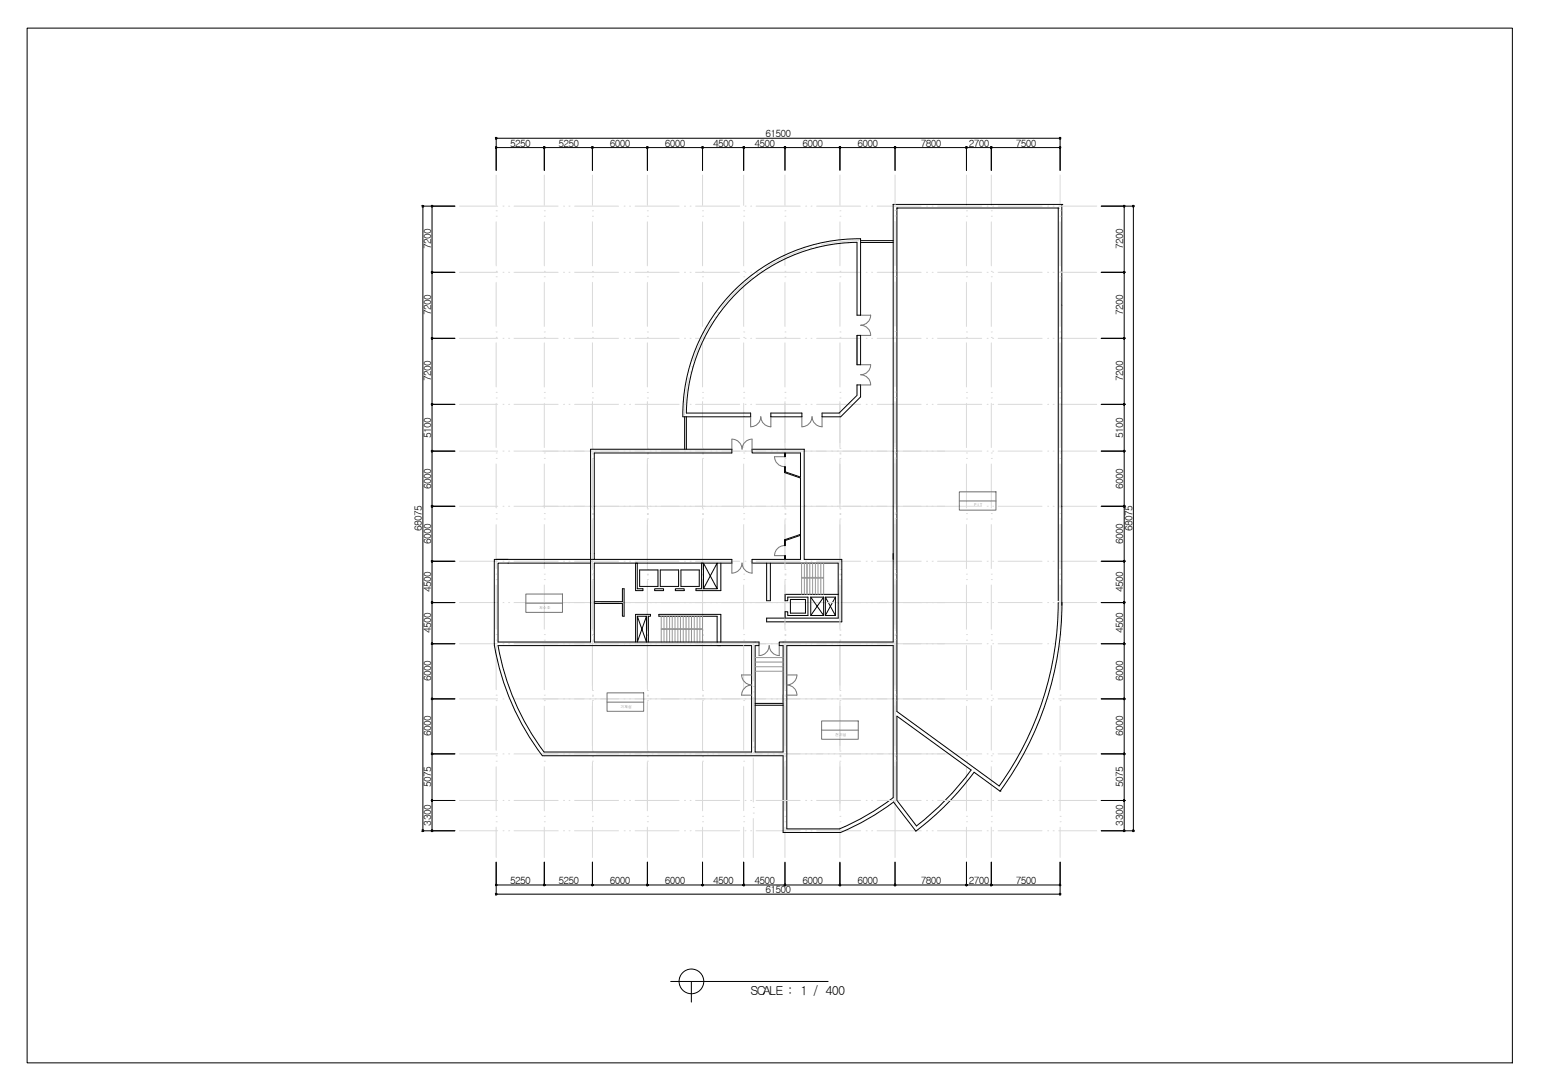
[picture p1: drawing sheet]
<svg xmlns="http://www.w3.org/2000/svg" width="420mm" height="297mm" viewBox="0 0 420 297" stroke-linecap="round" stroke-linejoin="round" font-family="sans-serif">
<defs><g id="words">
<text font-size="3.4" x="204.6" y="271.2">SCALE : 1 / 400</text>
<g font-size="2.7">
<text x="139.1" y="40">5250</text>
<text x="152.3" y="40">5250</text>
<text x="166.3" y="40">6000</text>
<text x="181.3" y="40">6000</text>
<text x="194.5" y="40">4500</text>
<text x="205.7" y="40">4500</text>
<text x="208.7" y="37.5">61500</text>
<text x="218.8" y="40">6000</text>
<text x="233.8" y="40">6000</text>
<text x="251.1" y="40">7800</text>
<text x="264.2" y="40">2700</text>
<text x="276.9" y="40">7500</text>
<text x="117.5" y="67.9" transform="rotate(-90 117.5 67.9)">7200</text>
<text x="306.3" y="67.9" transform="rotate(-90 306.3 67.9)">7200</text>
<text x="117.5" y="85.9" transform="rotate(-90 117.5 85.9)">7200</text>
<text x="306.3" y="85.9" transform="rotate(-90 306.3 85.9)">7200</text>
<text x="117.5" y="103.9" transform="rotate(-90 117.5 103.9)">7200</text>
<text x="306.3" y="103.9" transform="rotate(-90 306.3 103.9)">7200</text>
<text x="117.5" y="119.3" transform="rotate(-90 117.5 119.3)">5100</text>
<text x="306.3" y="119.3" transform="rotate(-90 306.3 119.3)">5100</text>
<text x="117.5" y="133.2" transform="rotate(-90 117.5 133.2)">6000</text>
<text x="306.3" y="133.2" transform="rotate(-90 306.3 133.2)">6000</text>
<text x="115" y="144.7" transform="rotate(-90 115 144.7)">68075</text>
<text x="117.5" y="148.2" transform="rotate(-90 117.5 148.2)">6000</text>
<text x="306.3" y="148.2" transform="rotate(-90 306.3 148.2)">6000</text>
<text x="308.8" y="144.7" transform="rotate(-90 308.8 144.7)">68075</text>
<text x="117.5" y="161.2" transform="rotate(-90 117.5 161.2)">4500</text>
<text x="306.3" y="161.2" transform="rotate(-90 306.3 161.2)">4500</text>
<text x="117.5" y="172.5" transform="rotate(-90 117.5 172.5)">4500</text>
<text x="306.3" y="172.5" transform="rotate(-90 306.3 172.5)">4500</text>
<text x="117.5" y="185.7" transform="rotate(-90 117.5 185.7)">6000</text>
<text x="306.3" y="185.7" transform="rotate(-90 306.3 185.7)">6000</text>
<text x="117.5" y="200.7" transform="rotate(-90 117.5 200.7)">6000</text>
<text x="306.3" y="200.7" transform="rotate(-90 306.3 200.7)">6000</text>
<text x="117.5" y="214.5" transform="rotate(-90 117.5 214.5)">5075</text>
<text x="306.3" y="214.5" transform="rotate(-90 306.3 214.5)">5075</text>
<text x="117.5" y="225" transform="rotate(-90 117.5 225)">3300</text>
<text x="306.3" y="225" transform="rotate(-90 306.3 225)">3300</text>
<text x="139.1" y="240.9">5250</text>
<text x="152.3" y="240.9">5250</text>
<text x="166.3" y="240.9">6000</text>
<text x="181.3" y="240.9">6000</text>
<text x="194.5" y="240.9">4500</text>
<text x="205.7" y="240.9">4500</text>
<text x="208.7" y="243.5">61500</text>
<text x="218.8" y="240.9">6000</text>
<text x="233.8" y="240.9">6000</text>
<text x="251.1" y="240.9">7800</text>
<text x="264.2" y="240.9">2700</text>
<text x="276.9" y="240.9">7500</text>
</g>
<g font-size="1" fill="#757575">
<text x="265.6" y="138">P I T</text>
<text x="147" y="165.9">저수조</text>
<text x="169.2" y="192.9">기계실</text>
<text x="227.7" y="200.5">전기실</text>
</g>
</g></defs>
<!-- layer: CEN -->
<g fill="none" stroke="#d9d9d9" stroke-width=".27">
<path d="M125.3 56.2h10.4M135.3 58.9h.1M135.3 57.4h.1M135.3 47.7v8.3M137.1 56.2h.1M138.7 56.2h.1M140.2 56.2h12M148.4 58.9h.1M148.4 57.4h.1M148.4 47.7v8.3M153.7 56.2h.1M155.1 56.2h.1"/>
<path d="M156.7 56.2h11.9M161.5 58.9h.1M161.5 57.4h.1M161.5 47.7v8.3M170.2 56.2h.1M171.6 56.2h.1M173.2 56.2h12M176.5 58.9h.1M176.5 57.4h.1M176.5 47.7v8.3M186.6 56.2h.1M188.2 56.2h.1"/>
<path d="M189.6 56.2h12.1M191.5 58.9h.1M191.5 57.4h.1M191.5 47.7v8.3M202.8 58.9h.1M202.8 57.4h.1M202.8 47.7v8.3M203.1 56.2h.1M204.7 56.2h.1M206.1 56.2h12.1M214 58.9h.1M214 57.4h.1"/>
<path d="M214 47.7v8.3M219.7 56.2h.1M221.1 56.2h.1M222.7 56.2h11.9M229 58.9h.1M229 57.4h.1M229 47.7v8.3M236.2 56.2h.1M237.6 56.2h.1M239.2 56.2h11.9M244 58.8h.1M244 57.4h.1"/>
<path d="M244 47.7v8.1M252.6 56.2h.1M254.2 56.2h.1M255.6 56.2h12.1M263.5 58.9h.1M263.5 57.4h.1M263.5 47.7v8.3M269.1 56.2h.1M270.3 58.9h.1M270.3 57.4h.1M270.3 47.7v8.3M270.7 56.2h.1"/>
<path d="M272.1 56.2h12M285.7 56.2h.1M287.1 56.2h.1M288.7 56.2h10.3M289 58.9h.1M289 57.4h.1M289 47.7v8.3M125.3 74.2h10.4M135.3 75.4h.1M135.3 74h.1M135.3 60.5v11.9M135.3 77v11.9"/>
<path d="M137.1 74.2h.1M138.7 74.2h.1M140.2 74.2h12M148.4 75.4h.1M148.4 74h.1M148.4 60.5v11.9M148.4 77v11.9M153.7 74.2h.1M155.1 74.2h.1M156.7 74.2h11.9M161.5 75.4h.1M161.5 74h.1"/>
<path d="M161.5 60.5v11.9M161.5 77v11.9M170.2 74.2h.1M171.6 74.2h.1M173.2 74.2h12M176.5 75.4h.1M176.5 74h.1M176.5 60.5v11.9M176.5 77v11.9M186.6 74.2h.1M188.2 74.2h.1M189.6 74.2h12.1"/>
<path d="M191.5 75.4h.1M191.5 74h.1M191.5 60.5v11.9M191.5 77v11.9M202.8 75.4h.1M202.8 74h.1M202.8 60.5v11.9M202.8 77v11.9M203.1 74.2h.1M204.7 74.2h.1M205.1 75.5a47.5 47.5 0 0 0-8.5 8.5M206.1 74.2h12.1"/>
<path d="M206.3 74.6h.1M207.5 73.8h.1M214 75.4h.1M214 74h.1M214 60.5v11.9M214 77v11.9M219.6 67.9a49.7 49.7 0 0 0-10.9 5M219.7 74.2h.1M221 67.4h.1M221.1 74.2h.1M222.4 67.1h.1M222.7 74.2h11.9"/>
<path d="M229 75.4h.1M229 74h.1M229 60.5v11.9M229 77v11.9M234.1 65.6a47.6 47.6 0 0 0-10.2 1.1M236.2 74.2h.1M237.6 74.2h.1M239.2 74.2h11.9M244 75.4h.1M244 73.8h.1M244 60.3v12M244 76.8v12.1"/>
<path d="M252.6 74.2h.1M254.2 74.2h.1M255.6 74.2h12.1M263.5 75.4h.1M263.5 74h.1M263.5 60.5v11.9M263.5 77v11.9M269.1 74.2h.1M270.3 75.4h.1M270.3 74h.1M270.3 60.5v11.9M270.3 77v11.9"/>
<path d="M270.7 74.2h.1M272.1 74.2h12M285.7 74.2h.1M287.1 74.2h.1M288.7 74.2h10.3M289 75.4h.1M289 74h.1M289 60.5v11.9M289 77v11.9M125.3 92.2h10.4M135.3 91.9h.1M135.3 90.5h.1"/>
<path d="M135.3 93.4v12.1M137.1 92.2h.1M138.7 92.2h.1M140.2 92.2h12M148.4 91.9h.1M148.4 90.5h.1M148.4 93.4v12.1M153.7 92.2h.1M155.1 92.2h.1M156.7 92.2h11.9M161.5 91.9h.1M161.5 90.5h.1"/>
<path d="M161.5 93.4v12.1M170.2 92.2h.1M171.6 92.2h.1M173.2 92.2h12M176.5 91.9h.1M176.5 90.5h.1M176.5 93.4v12.1M186.6 92.2h.1M188.2 92.2h.1M188.5 99.9h.1M189.6 92.2h12.1M191.5 91.9h.1"/>
<path d="M191.5 90.5h.1M191.5 93.4v12.1M194 87.7a44.7 44.7 0 0 0-5 10.8M194.8 86.4h.1M195.7 85.2h.1M202.8 91.9h.1M202.8 90.5h.1M202.8 93.4v12.1M203.1 92.2h.1M204.7 92.2h.1M206.1 92.2h12.1M214 91.9h.1"/>
<path d="M214 90.5h.1M214 93.4v12.1M219.7 92.2h.1M221.1 92.2h.1M222.7 92.2h11.9M229 91.9h.1M229 90.5h.1M229 93.4v12.1M236.2 92.2h.1M237.6 92.2h.1M239.2 92.2h11.9M244 91.9h.1"/>
<path d="M244 90.3h.1M244 93.3v12M252.6 92.2h.1M254.2 92.2h.1M255.6 92.2h12.1M263.5 91.9h.1M263.5 90.5h.1M263.5 93.4v12.1M269.1 92.2h.1M270.3 91.9h.1M270.3 90.5h.1M270.3 93.4v12.1"/>
<path d="M270.7 92.2h.1M272.1 92.2h12M285.7 92.2h.1M287.1 92.2h.1M288.7 92.2h10.3M289 91.9h.1M289 90.5h.1M289 93.4v12.1M125.3 110.2h10.4M135.3 108.5h.1M135.3 106.9h.1M135.3 109.9v12.1"/>
<path d="M137.1 110.2h.1M138.7 110.2h.1M140.2 110.2h12M148.4 108.5h.1M148.4 106.9h.1M148.4 109.9v12.1M153.7 110.2h.1M155.1 110.2h.1M156.7 110.2h11.9M161.5 108.5h.1M161.5 106.9h.1M161.5 109.4v12.6"/>
<path d="M170.2 110.2h.1M171.6 110.2h.1M173.2 110.2h12M176.5 108.5h.1M176.5 106.9h.1M176.5 109.4v12.6M186.6 110.2h.1M187.8 102.9a47.6 47.6 0 0 0-1.2 10.2M188.1 101.4h.1M188.2 110.2h.1M189.6 110.2h12.1M191.5 108.5h.1"/>
<path d="M191.5 106.9h.1M191.5 109.4v12.6M202.8 108.5h.1M202.8 106.9h.1M202.8 109.9v12.1M203.1 110.2h.1M204.7 110.2h.1M206.1 110.2h12.1M214 108.5h.1M214 106.9h.1M214 109.4v12.6M219.7 110.2h.1"/>
<path d="M221.1 110.2h.1M222.7 110.2h11.9M229 108.5h.1M229 106.9h.1M229 109.4v12.6M236.2 110.2h.1M237.6 110.2h.1M239.2 110.2h11.9M244 108.3h.1M244 106.8h.1M244 109.4v12.4M252.6 110.2h.1"/>
<path d="M254.2 110.2h.1M255.6 110.2h12.1M263.5 108.5h.1M263.5 106.9h.1M263.5 109.9v12.1M269.1 110.2h.1M270.3 108.5h.1M270.3 106.9h.1M270.3 109.9v12.1M270.7 110.2h.1M272.1 110.2h12M285.7 110.2h.1"/>
<path d="M287.1 110.2h.1M288.7 110.2h10.3M289 108.5h.1M289 106.9h.1M289 109.9v12.1M125.3 138h10.4M125.3 122.9h10.4M135.3 140h.1M135.3 124.9h.1M135.3 123.4h.1M135.3 126.4v12M137.1 122.9h.1"/>
<path d="M137.1 138h.1M138.7 122.9h.1M138.7 138h.1M140.2 138h127.5M140.2 122.9h127.5M148.4 140h.1M148.4 124.9h.1M148.4 123.4h.1M148.4 126.4v12M153.7 122.9h.1M153.7 138h.1M155.1 122.9h.1"/>
<path d="M155.1 138h.1M160.8 138h.1M160.8 122.9h.1M161.5 140h.1M161.5 124.9h.1M161.5 123.4h.1M161.5 138.7h.1M161.5 123.7h.1M161.5 122.2h.1M161.5 125.2v13.2M162.3 138h.1M162.3 122.9h.1"/>
<path d="M170.2 122.9h.1M170.2 138h.1M171.6 122.9h.1M171.6 138h.1M176.5 140h.1M176.5 124.9h.1M176.5 123.4h.1M176.5 138.7h.1M176.5 123.7h.1M176.5 122.2h.1M176.5 125.2v13.2M177.3 138h.1"/>
<path d="M177.3 122.9h.1M178.8 138h.1M178.8 122.9h.1M186.6 122.9h.1M186.6 138h.1M188.2 122.9h.1M188.2 138h.1M191.5 140h.1M191.5 124.9h.1M191.5 123.4h.1M191.5 138.7h.1M191.5 123.7h.1"/>
<path d="M191.5 122.2h.1M191.5 125.2v13.2M193.8 138h.1M193.8 122.9h.1M195.3 138h.1M195.3 122.9h.1M202.8 140h.1M202.8 124.9h.1M202.8 123.4h.1M202.8 126.4v12M203.1 122.9h.1M203.1 138h.1"/>
<path d="M204.7 122.9h.1M204.7 138h.1M210.3 138h.1M210.3 122.9h.1M211.8 138h.1M211.8 122.9h.1M214 140h.1M214 124.9h.1M214 123.4h.1M214 138.7h.1M214 123.7h.1M214 122.2h.1"/>
<path d="M214 125.2v13.2M219.7 122.9h.1M219.7 138h.1M221.1 122.9h.1M221.1 138h.1M226.8 138h.1M226.8 122.9h.1M228.3 138h.1M228.3 122.9h.1M229 140h.1M229 124.9h.1M229 123.4h.1"/>
<path d="M229 138.7h.1M229 123.7h.1M229 122.2h.1M229 125.2v13.2M236.2 122.9h.1M236.2 138h.1M237.6 122.9h.1M237.6 138h.1M243.3 138h.1M243.3 122.9h.1M244 138.7h.1M244 123.7h.1"/>
<path d="M244 122.2h.1M244 139.8h.1M244 124.8h.1M244 123.4h.1M244 125.2v13.1M244.8 138h.1M244.8 122.9h.1M252.6 122.9h.1M252.6 138h.1M254.2 122.9h.1M254.2 138h.1M263.5 140h.1"/>
<path d="M263.5 124.9h.1M263.5 123.4h.1M263.5 126.4v12M269.1 122.9h.1M269.1 138h.1M270.3 140h.1M270.3 124.9h.1M270.3 123.4h.1M270.3 126.4v12M270.7 122.9h.1M270.7 138h.1M272.1 138h12"/>
<path d="M272.1 122.9h12M285.7 122.9h.1M285.7 138h.1M287.1 122.9h.1M287.1 138h.1M288.7 138h10.3M288.7 122.9h10.3M289 140h.1M289 124.9h.1M289 123.4h.1M289 126.4v12M125.3 153h10.4"/>
<path d="M135.3 157.9h.1M135.3 156.5h.1M135.3 141.4h.1M135.3 143v11.9M135.3 159.4v12.1M137.1 153h.1M138.7 153h.1M140.2 153h12M148.4 157.9h.1M148.4 156.5h.1M148.4 141.4h.1M148.4 143v11.9"/>
<path d="M148.4 159.4v12.1M153.7 153h.1M155.1 153h.1M156.7 153h11.9M161.5 157.9h.1M161.5 156.5h.1M161.5 141.4h.1M161.5 156.7h.1M161.5 155.2h.1M161.5 140.2h.1M161.5 141.7v13.2M161.5 158.2v13.3"/>
<path d="M170.2 153h.1M171.6 153h.1M173.2 153h12M176.5 157.9h.1M176.5 156.5h.1M176.5 141.4h.1M176.5 156.7h.1M176.5 155.2h.1M176.5 140.2h.1M176.5 141.7v13.2M176.5 158.2v13.3M186.6 153h.1"/>
<path d="M188.2 153h.1M189.6 153h12.1M191.5 157.9h.1M191.5 156.5h.1M191.5 141.4h.1M191.5 156.7h.1M191.5 155.2h.1M191.5 140.2h.1M191.5 141.7v13.2M191.5 158.2v13.3M202.8 157.9h.1M202.8 156.5h.1"/>
<path d="M202.8 141.4h.1M202.8 143v11.9M202.8 159.4v12.1M203.1 153h.1M204.7 153h.1M206.1 153h12.1M214 157.9h.1M214 156.5h.1M214 141.4h.1M214 156.7h.1M214 155.2h.1M214 140.2h.1"/>
<path d="M214 141.7v13.2M214 158.2v13.3M219.7 153h.1M221.1 153h.1M222.7 153h11.9M229 157.9h.1M229 156.5h.1M229 141.4h.1M229 156.7h.1M229 155.2h.1M229 140.2h.1M229 141.7v13.2"/>
<path d="M229 158.2v13.3M236.2 153h.1M237.6 153h.1M239.2 153h11.9M244 156.7h.1M244 155.2h.1M244 140.2h.1M244 157.9h.1M244 156.3h.1M244 141.4h.1M244 141.7v13.2M244 158.2v13.1"/>
<path d="M252.6 153h.1M254.2 153h.1M255.6 153h12.1M263.5 157.9h.1M263.5 156.5h.1M263.5 141.4h.1M263.5 143v11.9M263.5 159.4v12.1M269.1 153h.1M270.3 157.9h.1M270.3 156.5h.1M270.3 141.4h.1"/>
<path d="M270.3 143v11.9M270.3 159.4v12.1M270.7 153h.1M272.1 153h12M285.7 153h.1M287.1 153h.1M288.7 153h10.3M289 157.9h.1M289 156.5h.1M289 141.4h.1M289 143v11.9M289 159.4v12.1"/>
<path d="M125.3 175.4h10.4M125.3 164.2h10.4M135.3 174.5h.1M135.3 172.9h.1M135.3 175.9v12.1M137.1 164.2h.1M137.1 175.4h.1M138.7 164.2h.1M138.7 175.4h.1M140.2 175.4h127.5M140.2 164.2h127.5M148.4 174.5h.1"/>
<path d="M148.4 172.9h.1M148.4 175.9v12.1M153.7 164.2h.1M153.7 175.4h.1M155.1 164.2h.1M155.1 175.4h.1M160.8 175.4h.1M160.8 164.2h.1M161.5 174.5h.1M161.5 172.9h.1M161.5 173.2h.1M161.5 171.7h.1"/>
<path d="M161.5 174.7v13.3M162.3 175.4h.1M162.3 164.2h.1M170.2 164.2h.1M170.2 175.4h.1M171.6 164.2h.1M171.6 175.4h.1M176.5 174.5h.1M176.5 172.9h.1M176.5 173.2h.1M176.5 171.7h.1M176.5 174.7v13.3"/>
<path d="M177.3 175.4h.1M177.3 164.2h.1M178.8 175.4h.1M178.8 164.2h.1M186.6 164.2h.1M186.6 175.4h.1M188.2 164.2h.1M188.2 175.4h.1M191.5 174.5h.1M191.5 172.9h.1M191.5 173.2h.1M191.5 171.7h.1"/>
<path d="M191.5 174.7v13.3M193.8 175.4h.1M193.8 164.2h.1M195.3 175.4h.1M195.3 164.2h.1M202.8 174.5h.1M202.8 172.9h.1M202.8 175.9v12.1M203.1 164.2h.1M203.1 175.4h.1M204.7 164.2h.1M204.7 175.4h.1"/>
<path d="M205.4 175v10.5M210.3 175.4h.1M210.3 164.2h.1M211.8 175.4h.1M211.8 164.2h.1M214 174.5h.1M214 172.9h.1M214 173.2h.1M214 171.7h.1M214 174.7v13.3M219.7 164.2h.1M219.7 175.4h.1"/>
<path d="M221.1 164.2h.1M221.1 175.4h.1M226.8 175.4h.1M226.8 164.2h.1M228.3 175.4h.1M228.3 164.2h.1M229 174.5h.1M229 172.9h.1M229 173.2h.1M229 171.7h.1M229 174.7v13.3M236.2 164.2h.1"/>
<path d="M236.2 175.4h.1M237.6 164.2h.1M237.6 175.4h.1M243.3 175.4h.1M243.3 164.2h.1M244 173.2h.1M244 171.7h.1M244 174.3h.1M244 172.8h.1M244 174.7v13.1M244.8 175.4h.1M244.8 164.2h.1"/>
<path d="M252.6 164.2h.1M252.6 175.4h.1M254.2 164.2h.1M254.2 175.4h.1M263.5 174.5h.1M263.5 172.9h.1M263.5 175.9v12.1M269.1 164.2h.1M269.1 175.4h.1M270.3 174.5h.1M270.3 172.9h.1M270.3 175.9v12.1"/>
<path d="M270.7 164.2h.1M270.7 175.4h.1M272.1 175.4h12M272.1 164.2h12M285.7 164.2h.1M285.7 175.4h.1M287.1 164.2h.1M287.1 175.4h.1M288.7 175.4h10.3M288.7 164.2h10.3M289 174.5h.1M289 172.9h.1"/>
<path d="M289 175.9v12.1M125.3 190.5h10.4M135.3 190.9h.1M135.3 189.4h.1M135.3 192.4v12M137.1 190.5h.1M138.7 190.5h.1M140.2 190.5h127.5M148.4 190.9h.1M148.4 189.4h.1M148.4 192.4v12M153.7 190.5h.1"/>
<path d="M155.1 190.5h.1M160.8 190.5h.1M161.5 190.9h.1M161.5 189.4h.1M161.5 189.7h.1M161.5 188.2h.1M161.5 191.2v13.2M162.3 190.5h.1M170.2 190.5h.1M171.6 190.5h.1M176.5 190.9h.1M176.5 189.4h.1"/>
<path d="M176.5 189.7h.1M176.5 188.2h.1M176.5 191.2v13.2M177.3 190.5h.1M178.8 190.5h.1M186.6 190.5h.1M188.2 190.5h.1M191.5 190.9h.1M191.5 189.4h.1M191.5 189.7h.1M191.5 188.2h.1M191.5 191.2v13.2"/>
<path d="M193.8 190.5h.1M195.3 190.5h.1M202.8 190.9h.1M202.8 189.4h.1M202.8 192.4v12M203.1 190.5h.1M204.7 190.5h.1M205.4 188.6h.1M205.4 187.1h.1M205.4 190.1v12M210.3 190.5h.1M211.8 190.5h.1"/>
<path d="M214 190.9h.1M214 189.4h.1M214 189.7h.1M214 188.2h.1M214 191.2v13.2M219.7 190.5h.1M221.1 190.5h.1M226.8 190.5h.1M228.3 190.5h.1M229 190.9h.1M229 189.4h.1M229 189.7h.1"/>
<path d="M229 188.2h.1M229 191.2v13.2M236.2 190.5h.1M237.6 190.5h.1M243.3 190.5h.1M244 189.7h.1M244 188.2h.1M244 190.8h.1M244 189.4h.1M244 191.2v13.1M244.8 190.5h.1M252.6 190.5h.1"/>
<path d="M254.2 190.5h.1M263.5 190.9h.1M263.5 189.4h.1M263.5 192.4v12M269.1 190.5h.1M270.3 190.9h.1M270.3 189.4h.1M270.3 192.4v12M270.7 190.5h.1M272.1 190.5h12M285.7 190.5h.1M287.1 190.5h.1"/>
<path d="M288.7 190.5h10.3M289 190.9h.1M289 189.4h.1M289 192.4v12M125.3 205.4h10.4M125.3 218.1h10.4M135.3 207.4h.1M135.3 206h.1M135.3 209v11.9M137.1 205.4h.1M137.1 218.1h.1M138.7 205.4h.1"/>
<path d="M138.7 218.1h.1M140.2 205.4h127.5M140.2 218.1h12M148.4 207.4h.1M148.4 206h.1M148.4 209v11.9M153.7 205.4h.1M153.7 218.1h.1M155.1 205.4h.1M155.1 218.1h.1M156.7 218.1h11.9M161.5 207.4h.1"/>
<path d="M161.5 206h.1M161.5 206.2h.1M161.5 204.7h.1M161.5 207.7v13.2M170.2 205.4h.1M170.2 218.1h.1M171.6 205.4h.1M171.6 218.1h.1M173.2 218.1h12M176.3 205.4h.1M176.5 207.4h.1M176.5 206h.1"/>
<path d="M176.5 206.2h.1M176.5 204.7h.1M176.5 207.7v13.2M177.8 205.4h.1M186.6 205.4h.1M186.6 218.1h.1M188.2 205.4h.1M188.2 218.1h.1M189.6 218.1h12.1M191.5 207.4h.1M191.5 206h.1M191.5 206.2h.1"/>
<path d="M191.5 204.7h.1M191.5 207.7v13.2M192.9 205.4h.1M194.3 205.4h.1M202.8 207.4h.1M202.8 206h.1M202.8 209v11.9M203.1 205.4h.1M203.1 218.1h.1M204.7 205.4h.1M204.7 218.1h.1M205.4 205.1h.1"/>
<path d="M205.4 203.6h.1M205.4 206.6v12M206.1 218.1h12.1M209.3 205.4h.1M210.8 205.4h.1M214 207.4h.1M214 206h.1M214 206.2h.1M214 204.7h.1M214 207.7v13.2M219.7 205.4h.1M219.7 218.1h.1"/>
<path d="M221.1 205.4h.1M221.1 218.1h.1M222.7 218.1h11.9M225.8 205.4h.1M227.4 205.4h.1M229 207.4h.1M229 206h.1M229 206.2h.1M229 204.7h.1M229 207.7v13.2M236.2 205.4h.1M236.2 218.1h.1"/>
<path d="M237.6 205.4h.1M237.6 218.1h.1M239.2 218.1h11.9M242.3 205.4h.1M243.8 205.4h.1M244 206.2h.1M244 204.7h.1M244 207.3h.1M244 205.8h.1M244 207.7v26M252.6 205.4h.1M252.6 218.1h.1"/>
<path d="M254.2 205.4h.1M254.2 218.1h.1M255.6 218.1h12.1M263.5 207.4h.1M263.5 206h.1M263.5 209v11.9M269.1 205.4h.1M269.1 218.1h.1M270.3 207.4h.1M270.3 206h.1M270.3 209v11.9M270.7 205.4h.1"/>
<path d="M270.7 218.1h.1M272.1 205.4h12M272.1 218.1h12M285.7 205.4h.1M285.7 218.1h.1M287.1 205.4h.1M287.1 218.1h.1M288.7 205.4h10.3M288.7 218.1h10.3M289 207.4h.1M289 206h.1M289 209v11.9"/>
<path d="M125.3 226.4h10.4M135.3 223.9h.1M135.3 222.5h.1M135.3 225.4v8.3M137.1 226.4h.1M138.7 226.4h.1M140.2 226.4h12M148.4 223.9h.1M148.4 222.5h.1M148.4 225.4v8.3M153.7 226.4h.1M155.1 226.4h.1"/>
<path d="M156.7 226.4h11.9M161.5 223.9h.1M161.5 222.5h.1M161.5 225.4v8.3M170.2 226.4h.1M171.6 226.4h.1M173.2 226.4h12M176.5 223.9h.1M176.5 222.5h.1M176.5 225.4v8.3M186.6 226.4h.1M188.2 226.4h.1"/>
<path d="M189.6 226.4h12.1M191.5 223.9h.1M191.5 222.5h.1M191.5 225.4v8.3M202.8 223.9h.1M202.8 222.5h.1M202.8 225.4v8.3M203.1 226.4h.1M204.7 226.4h.1M205.4 221.6h.1M205.4 220h.1M205.4 223.1v10.6"/>
<path d="M206.1 226.4h12.1M214 223.9h.1M214 222.5h.1M214 225.4v8.3M219.7 226.4h.1M221.1 226.4h.1M222.7 226.4h11.9M229 223.9h.1M229 222.5h.1M229 225.4v8.3M236.2 226.4h.1M237.6 226.4h.1"/>
<path d="M239.2 226.4h11.9M252.6 226.4h.1M254.2 226.4h.1M255.6 226.4h12.1M263.5 223.9h.1M263.5 222.5h.1M263.5 225.4v8.3M269.1 226.4h.1M270.3 223.9h.1M270.3 222.5h.1M270.3 225.4v8.3M270.7 226.4h.1"/>
<path d="M272.1 226.4h12M285.7 226.4h.1M287.1 226.4h.1M288.7 226.4h10.3M289 223.9h.1M289 222.5h.1M289 225.4v8.3"/>
</g>
<!-- layer: WALL -->
<g fill="none" stroke="#000" stroke-width=".27">
<path d="M243.5 55.7h.1M243.5 55.7v119.3h-31v.9h1v29h-7.6v-29h1.1v-.9h-45v-21.5h37.5v-1.1h-37.5M243.5 55.7h46M244.5 56.7h.1M244.5 56.7h44v107M244.5 56.7v137.2l27.9 20.3M288.5 56.7h.1M289.5 55.7v109.2M289.5 55.7h.1M234.6 65.1v20.8h-.9v-19.9a47 47 0 0 0-46.6 46.6M234.6 65.6h8.9M234.6 66.1h8.9"/>
<path d="M234.7 65.1a48 48 0 0 0-48.5 48.5h18.5v-1h-17.6M233.7 91.4h.9v8h-.9zM186.7 113.6v8.8M187.1 113.6v8.8M210.2 112.6h8.4v1h-8.4zM224.1 112.6h4.7l4.9-4.9v-2.8h.9v3.3l-5.4 5.4h-5.1zM213.9 123.4v1.1h.3v-1.1M135.3 152.4h26.7v-29h37.5v-1h-38.5v52.6h-25.2v-21.5h25.2M138.5 152.4h-3.7v23.5M209 153.5v10.2h1v-10.2M213.9 152.4v-1h.3v1M218.3 144.9v.7l-4.4 1.5v1.6h.3v-1.4l4.1-1.4v6.5h-13.3v1.1h23.5v14.9h-19.5v1.1h20.5v-17.1h-10.2v-30h-14.3v1h13.3v6.6l-4.1-1.4v-1.4h-.3v1.6l4.4 1.5v15.3"/>
<path d="M134.8 175.9a69 69 0 0 0 13.1 30l65.6 .1v20.9h15.6M162 164h7.7v-3.6h.5v7.5h-.5v-3.4h-7.7M173.3 175v-7.6h4.1v.5h-.6v7.1M173.8 167.9h2.5l-2.5 7.1v-7.1l2.5 7.1v-7.1M195.5 175v-7.1h-15.9v-.5h16.9v7.6M215.5 163.4h4.1v3.7h-4.1zM221.1 162.7l3.5 5h-3.5l3.5-5M221.1 162.7h3.5M221.1 162.7v5M224.6 162.7v5M225 162.7v5M227.8 162.7h-2.8l2.8 5h-2.8"/>
<path d="M227.8 162.7l-2.8 5M227.8 162.7v5M228.5 162h-14.4v1.7h.7v-1h5.5v5h-5.5v-1h-.7v1.8M288.5 164.2a85.7 85.7 0 0 1-16.1 50M289.5 164.2a86.8 86.8 0 0 1-16.8 51.4l-7.1-5.2a77.7 77.7 0 0 1-15.9 16.1l-6.1-7.9M205.9 191.7h7.6M205.9 192.2h7.6M148.4 204.9h56.5v-29h-69.1a68 68 0 0 0 12.5 29M243.6 218.6l-6.4 4.2-4.5 2.5-3.6 1.6M264.8 209.8a77 77 0 0 1-14.9 15.3l-5.4-7v-22.9l20.3 14.6M272.7 215.6h.1M228.9 225.9l7-3.5 4.5-2.7 3.1-2.3v-41.5h-29v50h14.4"/>
</g>
<!-- layer: Ĳ -->
<g fill="none" stroke="#979797" stroke-width=".27">
<path d="M218.6 153.5v8.5M218.6 157.4h6M218.6 157.6h6M219.3 153.5v8.5M220 153.5v8.5M220.8 153.5v8.5M221.6 153.5v8.5M222.3 153.5v8.5M223 153.5v8.5M223.8 153.5v8.5M224.6 153.5v8.5M180.3 171.3h11.2"/>
<path d="M180.3 171.5h11.2M180.3 167.9v7.1M181 167.9v7.1M181.8 167.9v7.1M182.6 167.9v7.1M183.3 167.9v7.1M184.1 167.9v7.1M184.8 167.9v7.1M185.5 167.9v7.1M186.3 167.9v7.1M187.1 167.9v7.1M187.8 167.9v7.1"/>
<path d="M188.5 167.9v7.1M189.3 167.9v7.1M190.1 167.9v7.1M190.8 167.9v7.1M191.5 175v-7.1v7.1M205.9 179.2h7.6M205.9 182.9h7.6M205.9 181.7h7.6M205.9 180.4h7.6"/>
</g>
<!-- layer: عt0 -->
<path d="M173.3 153.5v7.5h2v-.6h-1.5v-6.9M173.4 153.5h.1M174.4 155.3h5v4.5h-5zM180 155.3h5v4.5h-5zM185.7 155.3h5v4.5h-5zM191.3 153.5h.1M191.3 153.5v6.9h-1.5v.6h6.7v-7.5M178.5 160.4h2.4v.6h-2.4zM184.1 160.4h2.4v.6h-2.4zM191.8 160.4l3.7-6.9v6.9h-3.7v-6.9l3.7 6.9" fill="none" stroke="#000" stroke-width=".27"/>
<!-- layer: DOOR -->
<g fill="none" stroke="#757575" stroke-width=".27">
<path d="M233.7 91.4v8M234.6 99.4h2.8a2.73 2.73 0 0 1-2.7 2.7M234.6 85.9h2.8a2.73 2.73 0 0 1-2.7 2.7 2.81 2.81 0 0 1 2.7 2.8h-2.8M199.5 119.7v2.7M199.6 119.7a2.73 2.73 0 0 1 2.7 2.7 2.81 2.81 0 0 1 2.8-2.7M204.7 113.6v2.7M205 119.7v2.7M207.4 113.6a2.73 2.73 0 0 1-2.7 2.7M207.5 113.6a2.73 2.73 0 0 0 2.7 2.7M210.2 113.6v2.7M218.6 113.6v2.7M221.4 113.6a2.73 2.73 0 0 1-2.7 2.7"/>
<path d="M221.4 113.6a2.73 2.73 0 0 0 2.8 2.7M224.1 113.6v2.7M233.7 104.9v2.8M234.7 102.2a2.73 2.73 0 0 1 2.7 2.7h-2.8M213.9 124.5l-2.7-.1a2.73 2.73 0 0 0 2.7 2.8M199.5 153.5v2.7M199.6 156.2a2.8 2.8 0 0 0 2.7-2.8 2.73 2.73 0 0 0 2.8 2.8M205 153.5v2.7M211.1 151.4h2.8M213.9 148.7a2.73 2.73 0 0 0-2.7 2.7M207 175.9v2.7a2.73 2.73 0 0 0 2.7-2.7 2.81 2.81 0 0 0 2.8 2.7v-2.7M202.2 183.9h2.7"/>
<path d="M202.2 189.4h2.7M202.2 183.9a2.73 2.73 0 0 0 2.7 2.7M204.9 186.7a2.73 2.73 0 0 0-2.7 2.7M213.5 189.4v2.3M214.5 183.9h2.8a2.73 2.73 0 0 1-2.7 2.7M214.6 186.7a2.73 2.73 0 0 1 2.7 2.7h-2.8"/>
</g>
<!-- layer: 亅 -->
<path d="M261.6 134h10v5h-10zM261.6 136.5h10M143.4 161.9h10v5h-10zM143.4 164.4h10M165.5 188.8h10v5h-10zM165.5 191.3h10M224 196.5h10v5h-10zM224 199h10" fill="none" stroke="#757575" stroke-width=".27"/>
<!-- layer: SHEET -->
<path d="M7.4 7.7h405v281.9h-405z" fill="none" stroke="#000" stroke-width=".27"/>
<!-- layer: DIM -->
<g fill="none" stroke="#000" stroke-width=".27">
<path d="M135.3 37.7v8.7M135.5 37.7h153.3M289 37.7v8.7M115.3 56.2h8.7M115.3 56.4v169.7M117.8 56.4v17.6M135.5 40.2h12.7M148.4 40.2v6.2M148.7 40.2h12.6M161.5 40.2v6.2M161.8 40.2h14.5M176.5 40.2v6.2"/>
<path d="M176.8 40.2h14.5M191.5 40.2v6.2M191.8 40.2h10.7M202.8 40.2v6.2M203 40.2h10.8M214 40.2v6.2M214.3 40.2h14.5M229 40.2v6.2M229.3 40.2h14.5M244 40.2v6.2M244.3 40.2h19M263.5 40.2v6.2"/>
<path d="M263.8 40.2h6.2M270.3 40.2v6.2M270.5 40.2h18.3M300.3 56.2h8.7M306.5 56.4v17.6M309 56.4v169.7M117.8 74.2h6.2M117.8 74.5v17.4M300.3 74.2h6.2M306.5 74.5v17.4M117.8 92.5v17.4M117.8 92.2h6.2"/>
<path d="M300.3 92.2h6.2M306.5 92.5v17.4M117.8 110.4v12.3M117.8 110.2h6.2M300.3 110.2h6.2M306.5 110.4v12.3M117.8 123.2v14.5M117.8 138.2v14.5M117.8 122.9h6.2M117.8 138h6.2M300.3 122.9h6.2M300.3 138h6.2"/>
<path d="M306.5 123.2v14.5M306.5 138.2v14.5M117.8 153.2v10.8M117.8 153h6.2M300.3 153h6.2M306.5 153.2v10.8M117.8 164.4v10.8M117.8 175.7v14.5M117.8 164.2h6.2M117.8 175.4h6.2M300.3 164.2h6.2M300.3 175.4h6.2"/>
<path d="M306.5 164.4v10.8M306.5 175.7v14.5M117.8 190.7v14.5M117.8 190.5h6.2M300.3 190.5h6.2M306.5 190.7v14.5M117.8 205.7v12.2M117.8 218.4v7.7M117.8 205.4h6.2M117.8 218.1h6.2M300.3 205.4h6.2M300.3 218.1h6.2"/>
<path d="M306.5 205.7v12.2M306.5 218.4v7.7M115.3 226.4h8.7M135.3 235v8.7M148.4 235v6.2M161.5 235v6.2M176.5 235v6.2M191.5 235v6.2M202.8 235v6.2M214 235v6.2M229 235v6.2M244 235v6.2"/>
<path d="M263.5 235v6.2M270.3 235v6.2M289 235v8.7M300.3 226.4h8.7M135.5 241.2h12.7M135.5 243.7h153.3M148.7 241.2h12.6M161.8 241.2h14.5M176.8 241.2h14.5M191.8 241.2h10.7M203 241.2h10.8M214.3 241.2h14.5"/>
<path d="M229.3 241.2h14.5M244.3 241.2h19M263.8 241.2h6.2M270.5 241.2h18.3M182.9 267.5h42.9M188.5 267.5v5.6"/>
<circle cx="188.5" cy="267.4" r="3.4"/>
</g>
<!-- layer: 0 -->
<g fill="#000" stroke="#000" stroke-width=".27">
<path d="M135.3 37.7l.1 .1zM289 37.7v.1zM135.4 40.1l-.1 .1zM148.3 40.1l.1 .1zM148.5 40.1l-.1 .1zM161.4 40.1l.1 .1zM161.6 40.1l-.1 .1zM176.4 40.1l.1 .1zM176.6 40.1l-.1 .1zM191.5 40.1v.1zM191.6 40.1l-.1 .1zM202.7 40.1l.1 .1z"/>
<path d="M202.8 40.1v.1zM213.9 40.1l.1 .1zM214.1 40.1l-.1 .1zM228.9 40.1l.1 .1zM229.1 40.1l-.1 .1zM244 40.1v.1zM244.1 40.1l-.1 .1zM263.4 40.1l.1 .1zM263.6 40.1l-.1 .1zM270.2 40.1l.1 .1zM270.4 40.1l-.1 .1zM289 40.1v.1z"/>
<path d="M117.9 137.8l-.1 .2zM306.6 137.8l-.1 .2zM117.9 164.1l-.1 .1zM306.6 164.1l-.1 .1zM115.2 226.5l.1-.1zM115.4 226.3l-.1 .1zM117.9 226.3l-.1 .1zM306.6 226.3l-.1 .1zM309.1 226.3l-.1 .1zM135.3 243.7l.1 .1zM161.5 241.2l.1 .1zM176.5 241.2l-.1 .1z"/>
<path d="M176.5 241.2l.1 .1zM191.5 241.2v.1zM191.5 241.2l.1 .1zM202.8 241.2l-.1 .1zM202.8 241.2v.1zM214 241.2l-.1 .1zM214 241.2l.1 .1zM229 241.2l-.1 .1zM229 241.2l.1 .1zM244 241.2v.1zM244 241.2l.1 .1zM263.5 241.2l-.1 .1z"/>
<path d="M263.5 241.2l.1 .1zM270.3 241.2l-.1 .1zM270.3 241.2l.1 .1zM289 241.2v.1zM289 243.7v.1z"/>
<path d="M135.3 37.7l-.1 .1zM135.3 37.7l.1 .1z"/>
<path d="M289 37.7l.1 .1zM289 37.7l.1 .1z"/>
<path d="M115.2 56.3l.1-.1zM115.3 56.2l.1 .1zM115.3 56.2l.1 .1z"/>
<path d="M115.2 56.1l.1 .1zM115.2 56.1l.1 .1z"/>
<path d="M117.8 56.2l-.1 .1zM117.8 56.2l.1 .1zM117.8 56.2l.1 .1z"/>
<path d="M135.2 40.1l.1 .1zM135.2 40.1l.1 .1z"/>
<path d="M148.3 40.1l.1 .1zM148.3 40.1l.1 .1z"/>
<path d="M148.5 40.1l-.1 .1zM148.3 40.1l.1 .1z"/>
<path d="M161.4 40.1l.1 .1zM161.4 40.1l.1 .1z"/>
<path d="M161.6 40.1l-.1 .1zM161.4 40.1l.1 .1z"/>
<path d="M176.4 40.1l.1 .1zM176.4 40.1l.1 .1z"/>
<path d="M176.6 40.1l-.1 .1zM176.4 40.1l.1 .1z"/>
<path d="M191.5 40.1v.1zM191.5 40.1v.1z"/>
<path d="M191.6 40.1l-.1 .1zM191.5 40.1v.1z"/>
<path d="M202.7 40.1l.1 .1zM202.7 40.1l.1 .1z"/>
<path d="M202.8 40.1v.1zM202.7 40.1l.1 .1z"/>
<path d="M213.9 40.1l.1 .1zM213.9 40.1l.1 .1z"/>
<path d="M214.1 40.1l-.1 .1zM213.9 40.1l.1 .1z"/>
<path d="M228.9 40.1l.1 .1zM228.9 40.1l.1 .1z"/>
<path d="M229.1 40.1l-.1 .1zM228.9 40.1l.1 .1z"/>
<path d="M244 40.1v.1zM244 40.1v.1z"/>
<path d="M244.1 40.1l-.1 .1zM244 40.1v.1z"/>
<path d="M263.4 40.1l.1 .1zM263.4 40.1l.1 .1z"/>
<path d="M263.6 40.1l-.1 .1zM263.4 40.1l.1 .1z"/>
<path d="M270.2 40.1l.1 .1zM270.2 40.1l.1 .1z"/>
<path d="M270.4 40.1l-.1 .1zM270.2 40.1l.1 .1z"/>
<path d="M289.1 40.1l-.1 .1zM289 40.1v.1z"/>
<path d="M306.5 56.2l-.1 .1zM306.5 56.2l.1 .1zM306.5 56.2l.1 .1z"/>
<path d="M309 56.2l-.1 .1zM309 56.2l.1 .1zM309 56.2l.1 .1z"/>
<path d="M117.7 137.8l.1 .2zM117.7 137.8l.1 .2z"/>
<path d="M117.7 137.8l.1 .2zM117.7 137.8l.1 .2z"/>
<path d="M306.4 137.8l.1 .2zM306.4 137.8l.1 .2z"/>
<path d="M306.4 137.8l.1 .2zM306.4 137.8l.1 .2z"/>
<path d="M117.7 164.1l.1 .1zM117.7 164.1l.1 .1z"/>
<path d="M117.7 164.1l.1 .1zM117.7 164.1l.1 .1z"/>
<path d="M306.4 164.1l.1 .1zM306.4 164.1l.1 .1z"/>
<path d="M306.4 164.1l.1 .1zM306.4 164.1l.1 .1z"/>
<path d="M115.2 226.3l.1 .1zM115.2 226.3l.1 .1z"/>
<path d="M117.7 226.3l.1 .1zM117.7 226.3l.1 .1z"/>
<path d="M306.4 226.3l.1 .1zM306.4 226.3l.1 .1z"/>
<path d="M308.9 226.3l.1 .1zM308.9 226.3l.1 .1z"/>
<path d="M135.3 243.7l-.1 .1zM135.3 243.7l.1 .1z"/>
<path d="M161.5 241.2l-.1 .1zM161.5 241.2l.1 .1z"/>
<path d="M176.5 241.2l-.1 .1zM176.5 241.2l.1 .1z"/>
<path d="M176.5 241.2l.1 .1zM176.5 241.2l.1 .1z"/>
<path d="M191.5 241.2v.1zM191.5 241.2l.1 .1z"/>
<path d="M191.5 241.2l.1 .1zM191.5 241.2l.1 .1z"/>
<path d="M202.8 241.2l-.1 .1zM202.8 241.2v.1z"/>
<path d="M202.8 241.2v.1zM202.8 241.2v.1z"/>
<path d="M214 241.2l-.1 .1zM214 241.2l.1 .1z"/>
<path d="M214 241.2l.1 .1zM214 241.2l.1 .1z"/>
<path d="M229 241.2l-.1 .1zM229 241.2l.1 .1z"/>
<path d="M229 241.2l.1 .1zM229 241.2l.1 .1z"/>
<path d="M244 241.2v.1zM244 241.2l.1 .1z"/>
<path d="M244 241.2l.1 .1zM244 241.2l.1 .1z"/>
<path d="M263.5 241.2l-.1 .1zM263.5 241.2l.1 .1z"/>
<path d="M263.5 241.2l.1 .1zM263.5 241.2l.1 .1z"/>
<path d="M270.3 241.2l-.1 .1zM270.3 241.2l.1 .1z"/>
<path d="M270.3 241.2l.1 .1zM270.3 241.2l.1 .1z"/>
<path d="M289 241.2l.1 .1zM289 241.2l.1 .1z"/>
<path d="M289 243.7l.1 .1zM289 243.7l.1 .1z"/>
</g>
<g fill="none" stroke="#000" stroke-width=".27">
<path d="M135.4 37.7h.1M288.8 37.7h.1M115.3 56.3v.1M117.8 56.3v.1M135.4 40.2h.1M148.2 40.2h.1M148.5 40.2h.2M161.3 40.2h.1M161.7 40.2h.1M176.3 40.2h.1M176.6 40.2h.2M191.3 40.2h.1"/>
<path d="M191.7 40.2h.1M202.5 40.2h.1M202.9 40.2h.1M213.8 40.2h.1M214.2 40.2h.1M228.8 40.2h.1M229.1 40.2h.2M243.8 40.2h.1M244.2 40.2h.1M263.3 40.2h.1M263.6 40.2h.2M270 40.2h.2"/>
<path d="M270.4 40.2h.1M288.8 40.2h.1M306.5 56.3v.1M309 56.3v.1M117.8 74v.1M117.8 74.3v.2M306.5 74v.1M306.5 74.3v.2M117.8 91.9v.2M117.8 92.3v.2M306.5 91.9v.2M306.5 92.3v.2"/>
<path d="M117.8 109.9v.2M117.8 110.3v.1M306.5 109.9v.2M306.5 110.3v.1M117.8 122.7v.1M117.8 123.1v.1M117.8 137.7v.1M117.8 138v.2M306.5 122.7v.1M306.5 123.1v.1M306.5 137.7v.1M306.5 138v.2"/>
<path d="M117.8 152.7v.1M117.8 153.1v.1M306.5 152.7v.1M306.5 153.1v.1M117.8 164v.1M117.8 164.3v.1M117.8 175.2v.1M117.8 175.6v.1M306.5 164v.1M306.5 164.3v.1M306.5 175.2v.1M306.5 175.6v.1"/>
<path d="M117.8 190.2v.1M117.8 190.6v.1M306.5 190.2v.1M306.5 190.6v.1M117.8 205.2v.1M117.8 205.6v.1M117.8 217.9v.1M117.8 218.3v.1M306.5 205.2v.1M306.5 205.6v.1M306.5 217.9v.1M306.5 218.3v.1"/>
<path d="M115.3 226.1v.2M117.8 226.1v.2M306.5 226.1v.2M309 226.1v.2M135.4 241.2h.1M135.4 243.7h.1M148.2 241.2h.1M148.5 241.2h.2M161.3 241.2h.1M161.7 241.2h.1M176.3 241.2h.1M176.6 241.2h.2"/>
<path d="M191.3 241.2h.1M191.7 241.2h.1M202.5 241.2h.1M202.9 241.2h.1M213.8 241.2h.1M214.2 241.2h.1M228.8 241.2h.1M229.1 241.2h.2M243.8 241.2h.1M244.2 241.2h.1M263.3 241.2h.1M263.6 241.2h.2"/>
<path d="M270 241.2h.2M270.4 241.2h.1M288.8 241.2h.1M288.8 243.7h.1"/>
</g>
<use href="#words"/>
</svg>
